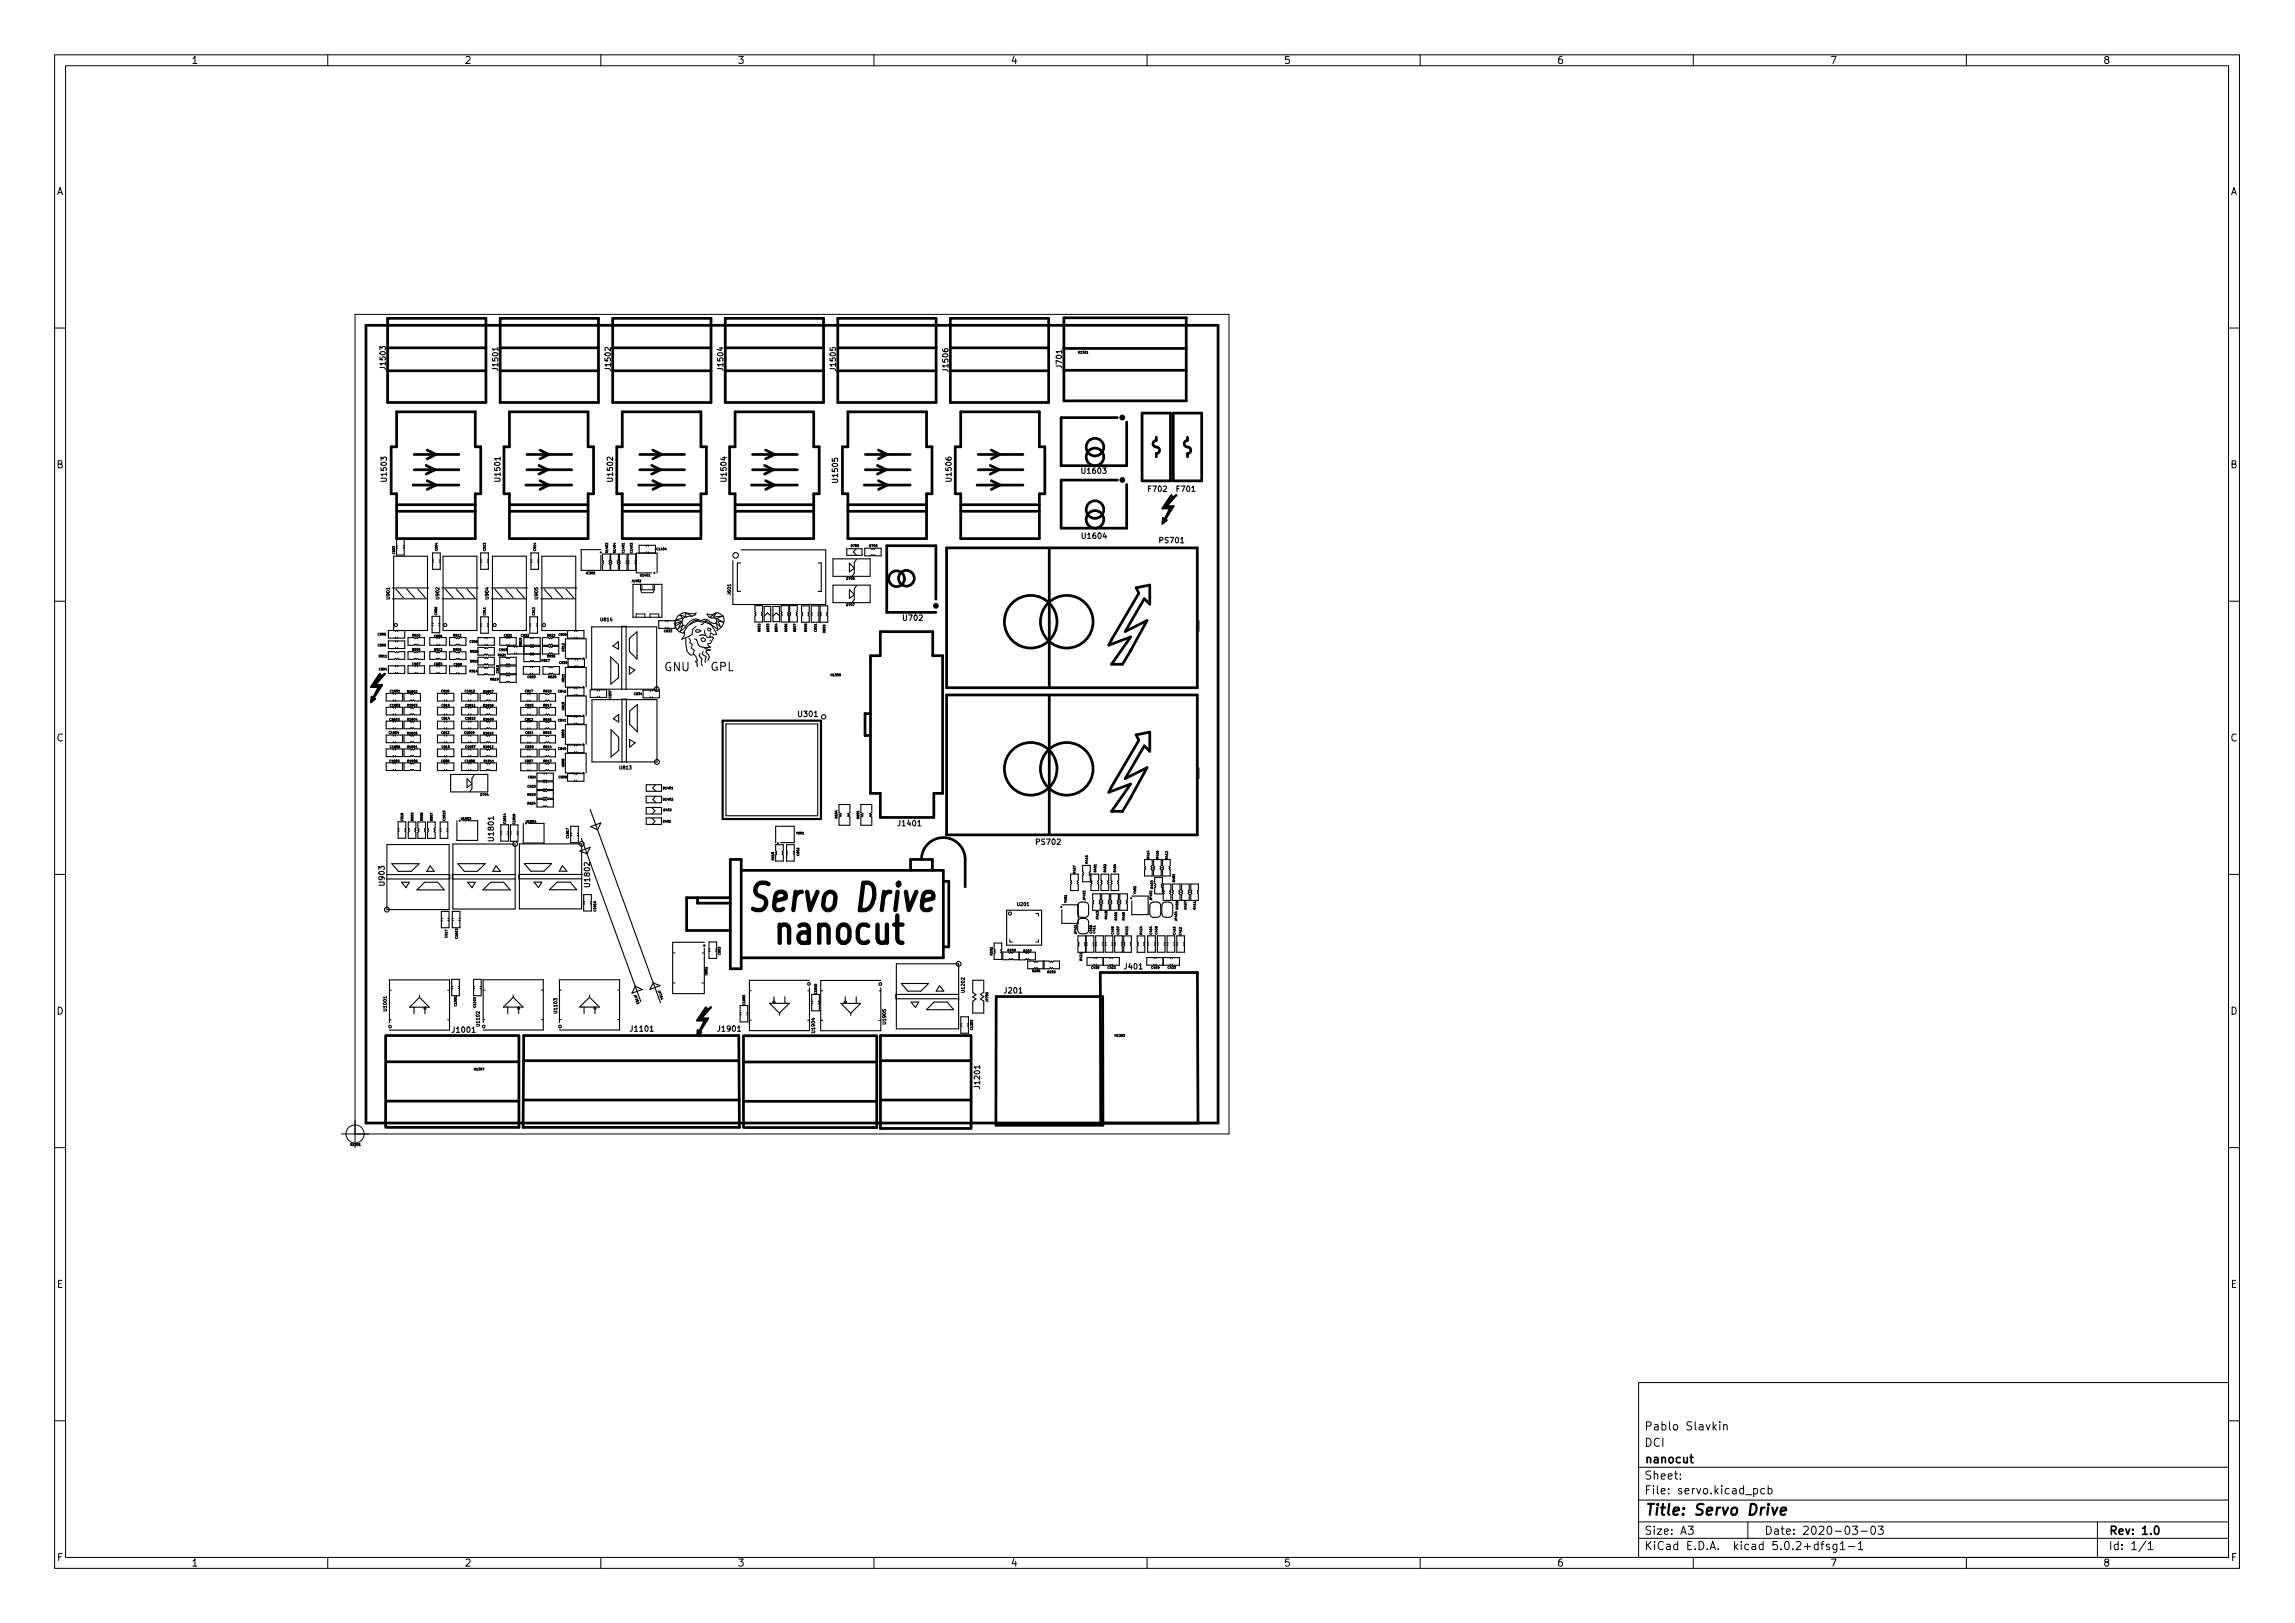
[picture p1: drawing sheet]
<svg xmlns="http://www.w3.org/2000/svg" width="420mm" height="297mm" viewBox="0 0 420 297" stroke-linecap="round" stroke-linejoin="round" font-family="sans-serif">
<defs><g id="words">
<g font-size="7">
<text x="139.2" y="166.8">Servo Drive</text>
<text x="142.9" y="172.8">nanocut</text>
</g>
<text font-size="2.8" x="301" y="277.3">Title: Servo Drive</text>
<g font-size="2.1">
<text x="301" y="261.8">Pablo Slavkin</text>
<text x="301" y="267.8">nanocut</text>
<text x="301" y="264.8">DCI</text>
<text x="301" y="273.5">File: servo.kicad_pcb</text>
<text x="301" y="270.8">Sheet:</text>
<text x="301" y="280.9">Size: A3</text>
<text x="323" y="280.9">Date: 2020-03-03</text>
<text x="386" y="280.9">Rev: 1.0</text>
<text x="301" y="283.7">KiCad E.D.A. kicad 5.0.2+dfsg1-1</text>
<text x="386" y="283.7">Id: 1/1</text>
</g>
<g font-size="1.8">
<text x="35" y="11.7">1</text>
<text x="85" y="11.7">2</text>
<text x="135" y="11.7">3</text>
<text x="185" y="11.7">4</text>
<text x="235" y="11.7">5</text>
<text x="285" y="11.7">6</text>
<text x="335" y="11.7">7</text>
<text x="385" y="11.7">8</text>
<text x="10.3" y="35.7">A</text>
<text x="408.3" y="35.7">A</text>
<text x="10.3" y="85.7">B</text>
<text x="408.3" y="85.7">B</text>
<text x="10.3" y="135.7">C</text>
<text x="408.3" y="135.7">C</text>
<text x="10.3" y="185.7">D</text>
<text x="408.3" y="185.7">D</text>
<text x="10.4" y="235.7">E</text>
<text x="408.4" y="235.7">E</text>
<text x="10.4" y="285.7">F</text>
<text x="35" y="286.7">1</text>
<text x="85" y="286.7">2</text>
<text x="135" y="286.7">3</text>
<text x="185" y="286.7">4</text>
<text x="235" y="286.7">5</text>
<text x="285" y="286.7">6</text>
<text x="335" y="286.7">7</text>
<text x="385" y="286.7">8</text>
<text x="408.4" y="285.7">F</text>
</g>
<g font-size="1.4">
<text x="70.6" y="67.4" transform="rotate(-90 70.6 67.4)">J1503</text>
<text x="91.2" y="67.6" transform="rotate(-90 91.2 67.6)">J1501</text>
<text x="111.8" y="67.6" transform="rotate(-90 111.8 67.6)">J1502</text>
<text x="132.4" y="67.6" transform="rotate(-90 132.4 67.6)">J1504</text>
<text x="153" y="67.6" transform="rotate(-90 153 67.6)">J1505</text>
<text x="173.6" y="67.8" transform="rotate(-90 173.6 67.8)">J1506</text>
<text x="194.4" y="67.2" transform="rotate(-90 194.4 67.2)">J701</text>
<text x="70.8" y="87.9" transform="rotate(-90 70.8 87.9)">U1503</text>
<text x="91.6" y="87.9" transform="rotate(-90 91.6 87.9)">U1501</text>
<text x="112.2" y="87.9" transform="rotate(-90 112.2 87.9)">U1502</text>
<text x="133" y="87.9" transform="rotate(-90 133 87.9)">U1504</text>
<text x="153.4" y="88.1" transform="rotate(-90 153.4 88.1)">U1505</text>
<text x="174.2" y="87.9" transform="rotate(-90 174.2 87.9)">U1506</text>
<text x="198.2" y="86.7">U1603</text>
<text x="210.3" y="90">F702</text>
<text x="215.5" y="90">F701</text>
<text x="198.2" y="98.6">U1604</text>
<text x="212.4" y="99.4">PS701</text>
<text x="165.4" y="113.6">U702</text>
<text x="146.2" y="131.2">U301</text>
<text x="90.4" y="153.7" transform="rotate(-90 90.4 153.7)">U1801</text>
<text x="164.6" y="151.2">J1401</text>
<text x="189.8" y="154.6">PS702</text>
<text x="70.4" y="162" transform="rotate(-90 70.4 162)">U903</text>
<text x="108" y="162.1" transform="rotate(-90 108 162.1)">U1802</text>
<text x="206" y="177.4">J401</text>
<text x="184" y="181.8">J201</text>
<text x="83" y="189">J1001</text>
<text x="115.6" y="188.8">J1101</text>
<text x="131.6" y="188.8">J1901</text>
<text x="179.4" y="199" transform="rotate(-90 179.4 199)">J1201</text>
</g>
<g font-size=".8">
<text x="71.4" y="109.6" transform="rotate(-90 71.4 109.6)">U901</text>
<text x="80.4" y="109.6" transform="rotate(-90 80.4 109.6)">U902</text>
<text x="89.5" y="109.6" transform="rotate(-90 89.5 109.6)">U904</text>
<text x="98.5" y="109.6" transform="rotate(-90 98.5 109.6)">U905</text>
<text x="110" y="113.7">U814</text>
<text x="133.8" y="108.8" transform="rotate(-90 133.8 108.8)">J601</text>
<text x="113.5" y="140.8">U813</text>
<text x="186.3" y="165.8">U201</text>
<text x="70.8" y="184.9" transform="rotate(-90 70.8 184.9)">U1001</text>
<text x="102" y="185.3" transform="rotate(-90 102 185.3)">U1103</text>
<text x="176.6" y="181.5" transform="rotate(-90 176.6 181.5)">U1202</text>
<text x="87.8" y="187.7" transform="rotate(-90 87.8 187.7)">U1102</text>
<text x="149.2" y="188.9" transform="rotate(-90 149.2 188.9)">U1904</text>
<text x="162.2" y="187.3" transform="rotate(-90 162.2 187.3)">U1905</text>
</g>
<g font-size=".6">
<text x="197.5" y="64.7">H1301</text>
<text x="72.3" y="101.4" transform="rotate(-90 72.3 101.4)">C903</text>
<text x="80.1" y="100.8" transform="rotate(-90 80.1 100.8)">C904</text>
<text x="88.9" y="100.8" transform="rotate(-90 88.9 100.8)">C913</text>
<text x="98.1" y="100.8" transform="rotate(-90 98.1 100.8)">C914</text>
<text x="111.3" y="101.1" transform="rotate(-90 111.3 101.1)">R1403</text>
<text x="112.7" y="101.1" transform="rotate(-90 112.7 101.1)">R1404</text>
<text x="114.3" y="101.1" transform="rotate(-90 114.3 101.1)">C1401</text>
<text x="115.8" y="101.1" transform="rotate(-90 115.8 101.1)">C1403</text>
<text x="120.3" y="100.7">C1404</text>
<text x="155.8" y="100.1">D705</text>
<text x="159.2" y="100.1">R705</text>
<text x="107.4" y="105.1">IC305</text>
<text x="115.7" y="106.5">J1402</text>
<text x="117.3" y="105.5">U1401</text>
<text x="155" y="106.1">D708</text>
<text x="80" y="112.5" transform="rotate(-90 80 112.5)">C906</text>
<text x="88.9" y="112.6" transform="rotate(-90 88.9 112.6)">C911</text>
<text x="97.9" y="112.6" transform="rotate(-90 97.9 112.6)">C912</text>
<text x="155" y="110.9">D707</text>
<text x="69.2" y="116.3">C905</text>
<text x="69.2" y="118.3">C805</text>
<text x="75.5" y="119.1">R905</text>
<text x="75.5" y="116.5">R910</text>
<text x="79.5" y="116.6">C806</text>
<text x="79.5" y="119.1">R913</text>
<text x="83" y="116.5">R912</text>
<text x="83" y="119.1">R906</text>
<text x="86" y="117.6">C909</text>
<text x="86.1" y="119.4">R918</text>
<text x="91.4" y="119.1">C910</text>
<text x="92.3" y="116.5">C821</text>
<text x="95.4" y="116.5">C822</text>
<text x="95.5" y="118.2" transform="rotate(-90 95.5 118.2)">R919</text>
<text x="100.2" y="116.5">R822</text>
<text x="102.3" y="116.3">C836</text>
<text x="103.3" y="119.2" transform="rotate(-90 103.3 119.2)">U812</text>
<text x="121.6" y="115.7">C833</text>
<text x="139.2" y="115.6" transform="rotate(-90 139.2 115.6)">R603</text>
<text x="140.8" y="115.6" transform="rotate(-90 140.8 115.6)">D603</text>
<text x="142.3" y="115.6" transform="rotate(-90 142.3 115.6)">D604</text>
<text x="144.1" y="115.6" transform="rotate(-90 144.1 115.6)">R606</text>
<text x="145.7" y="115.6" transform="rotate(-90 145.7 115.6)">R607</text>
<text x="147.7" y="115.6" transform="rotate(-90 147.7 115.6)">R608</text>
<text x="149.5" y="115.6" transform="rotate(-90 149.5 115.6)">C601</text>
<text x="151.1" y="115.8" transform="rotate(-90 151.1 115.8)">R609</text>
<text x="69.4" y="122.7">C804</text>
<text x="69.4" y="120.3">R911</text>
<text x="75.5" y="121.7">C907</text>
<text x="79.5" y="121.7">C803</text>
<text x="83.1" y="121.8">C908</text>
<text x="86" y="123">R914</text>
<text x="86.1" y="121.2">R915</text>
<text x="89.8" y="124.5">R819</text>
<text x="91.2" y="120.1">R821</text>
<text x="91.3" y="123.2" transform="rotate(-90 91.3 123.2)">C819</text>
<text x="96.6" y="124.1">C820</text>
<text x="99.2" y="121.1">R917</text>
<text x="100.2" y="120.3">R916</text>
<text x="100.4" y="124.1">R820</text>
<text x="102.4" y="121.5">C839</text>
<text x="103.3" y="124.8" transform="rotate(-90 103.3 124.8)">U811</text>
<text x="152.2" y="123.7">H1305</text>
<text x="71.4" y="131.9">C1803</text>
<text x="71.5" y="126.7">C1801</text>
<text x="71.5" y="129.3">C1802</text>
<text x="74.6" y="126.8">R1802</text>
<text x="74.6" y="129.3">R1803</text>
<text x="74.6" y="131.9">R1804</text>
<text x="80.8" y="126.7">C818</text>
<text x="80.9" y="129.3">C816</text>
<text x="80.9" y="131.7">C814</text>
<text x="85.2" y="126.7">C1812</text>
<text x="85.3" y="129.3">C1811</text>
<text x="85.3" y="131.7">C1810</text>
<text x="88.6" y="131.9">R1809</text>
<text x="88.6" y="129.3">R1808</text>
<text x="88.6" y="126.8">R1807</text>
<text x="96.2" y="126.7">C817</text>
<text x="96.2" y="131.9">C813</text>
<text x="96.2" y="129.3">C815</text>
<text x="99.5" y="131.9">R816</text>
<text x="99.5" y="129.3">R817</text>
<text x="99.5" y="126.7">R818</text>
<text x="102.2" y="126.7">C842</text>
<text x="103.3" y="129.9" transform="rotate(-90 103.3 129.9)">U810</text>
<text x="111.9" y="127.8" transform="rotate(-90 111.9 127.8)">C837</text>
<text x="116.1" y="127.2">C834</text>
<text x="71.3" y="134.3">C1804</text>
<text x="71.5" y="136.9">C1806</text>
<text x="74.6" y="134.4">R1805</text>
<text x="74.6" y="136.9">R1801</text>
<text x="80.8" y="134.3">C812</text>
<text x="80.9" y="136.9">C810</text>
<text x="85.1" y="134.3">C1809</text>
<text x="85.3" y="136.9">C1807</text>
<text x="88.6" y="136.9">R1812</text>
<text x="88.6" y="134.4">R1810</text>
<text x="96.2" y="136.9">C809</text>
<text x="96.2" y="134.3">C811</text>
<text x="99.5" y="136.9">R814</text>
<text x="99.5" y="134.3">R815</text>
<text x="102.2" y="132">C841</text>
<text x="102.2" y="137.2">C840</text>
<text x="103.3" y="135" transform="rotate(-90 103.3 135)">U809</text>
<text x="71.4" y="139.5">C1805</text>
<text x="74.7" y="139.5">R1806</text>
<text x="80.8" y="139.5">C808</text>
<text x="85.2" y="139.5">C1808</text>
<text x="88.7" y="139.5">R1811</text>
<text x="96.2" y="139.5">C807</text>
<text x="96.7" y="142.4">C824</text>
<text x="99.5" y="139.5">R813</text>
<text x="102.3" y="142.4">C838</text>
<text x="103.3" y="140.3" transform="rotate(-90 103.3 140.3)">U808</text>
<text x="88" y="145.6">D704</text>
<text x="96.6" y="144.1">C823</text>
<text x="96.6" y="147.2">R824</text>
<text x="96.6" y="145.6">R823</text>
<text x="121.5" y="144.4">D1401</text>
<text x="121.5" y="146.5">D1402</text>
<text x="121.5" y="148.4">D402</text>
<text x="153.3" y="149.7" transform="rotate(-90 153.3 149.7)">R604</text>
<text x="157.3" y="149.8" transform="rotate(-90 157.3 149.8)">R605</text>
<text x="73.8" y="150.2" transform="rotate(-90 73.8 150.2)">C918</text>
<text x="75.7" y="150.2" transform="rotate(-90 75.7 150.2)">R909</text>
<text x="77.4" y="150.2" transform="rotate(-90 77.4 150.2)">R908</text>
<text x="79.2" y="150.2" transform="rotate(-90 79.2 150.2)">R907</text>
<text x="81.5" y="150.1" transform="rotate(-90 81.5 150.1)">C1815</text>
<text x="84.5" y="150">U1803</text>
<text x="92.6" y="150.7" transform="rotate(-90 92.6 150.7)">C1814</text>
<text x="94.3" y="150.7" transform="rotate(-90 94.3 150.7)">C1816</text>
<text x="96.4" y="150.6">U1804</text>
<text x="104.1" y="153.3" transform="rotate(-90 104.1 153.3)">C1817</text>
<text x="121.4" y="150.5">D401</text>
<text x="145.9" y="152.7">Y601</text>
<text x="141.7" y="157.4" transform="rotate(-90 141.7 157.4)">R610</text>
<text x="146.3" y="156.6" transform="rotate(-90 146.3 156.6)">C602</text>
<text x="196.9" y="159.8" transform="rotate(-90 196.9 159.8)">R427</text>
<text x="199.1" y="158" transform="rotate(-90 199.1 158)">R415</text>
<text x="200.7" y="159.6" transform="rotate(-90 200.7 159.6)">R401</text>
<text x="202.5" y="159.6" transform="rotate(-90 202.5 159.6)">R402</text>
<text x="204.3" y="159.6" transform="rotate(-90 204.3 159.6)">R404</text>
<text x="210.4" y="157.1" transform="rotate(-90 210.4 157.1)">R414</text>
<text x="212.1" y="157.1" transform="rotate(-90 212.1 157.1)">R416</text>
<text x="213.8" y="157.2" transform="rotate(-90 213.8 157.2)">R412</text>
<text x="215.1" y="161.4" transform="rotate(-90 215.1 161.4)">R405</text>
<text x="109.1" y="166.7" transform="rotate(-90 109.1 166.7)">C1818</text>
<text x="195.3" y="165.1" transform="rotate(-90 195.3 165.1)">Y401</text>
<text x="198.7" y="164.7" transform="rotate(-90 198.7 164.7)">JP403</text>
<text x="208" y="163.6" transform="rotate(-90 208 163.6)">Y402</text>
<text x="210.9" y="164.7" transform="rotate(-90 210.9 164.7)">JP402</text>
<text x="211.1" y="162.6" transform="rotate(-90 211.1 162.6)">R403</text>
<text x="215.7" y="166.4" transform="rotate(-90 215.7 166.4)">R409</text>
<text x="217.2" y="166.4" transform="rotate(-90 217.2 166.4)">R407</text>
<text x="218.9" y="166.4" transform="rotate(-90 218.9 166.4)">R411</text>
<text x="81.9" y="171.6" transform="rotate(-90 81.9 171.6)">C917</text>
<text x="83.8" y="171.7" transform="rotate(-90 83.8 171.7)">C1813</text>
<text x="197.1" y="170.9" transform="rotate(-90 197.1 170.9)">JP401</text>
<text x="199.9" y="170.8" transform="rotate(-90 199.9 170.8)">C409</text>
<text x="200.5" y="170.8" transform="rotate(-90 200.5 170.8)">C411</text>
<text x="201.1" y="168.2" transform="rotate(-90 201.1 168.2)">R413</text>
<text x="202.7" y="168.2" transform="rotate(-90 202.7 168.2)">R410</text>
<text x="203.9" y="171" transform="rotate(-90 203.9 171)">C405</text>
<text x="204.5" y="168.4" transform="rotate(-90 204.5 168.4)">R406</text>
<text x="204.9" y="171" transform="rotate(-90 204.9 171)">C407</text>
<text x="205.9" y="168.4" transform="rotate(-90 205.9 168.4)">R408</text>
<text x="206.5" y="171" transform="rotate(-90 206.5 171)">R422</text>
<text x="209.1" y="171" transform="rotate(-90 209.1 171)">R424</text>
<text x="210.9" y="171" transform="rotate(-90 210.9 171)">C404</text>
<text x="211.9" y="171" transform="rotate(-90 211.9 171)">C408</text>
<text x="215.2" y="171" transform="rotate(-90 215.2 171)">C410</text>
<text x="215.5" y="168.5" transform="rotate(-90 215.5 168.5)">JP404</text>
<text x="216.3" y="171.1" transform="rotate(-90 216.3 171.1)">C412</text>
<text x="129.5" y="178.4" transform="rotate(-90 129.5 178.4)">U602</text>
<text x="131.9" y="174.7" transform="rotate(-90 131.9 174.7)">C603</text>
<text x="181.7" y="174.8" transform="rotate(-90 181.7 174.8)">R202</text>
<text x="184.5" y="174.1">R209</text>
<text x="187.4" y="174.2">R207</text>
<text x="189" y="177.9">R206</text>
<text x="191.8" y="178.1">R205</text>
<text x="198.1" y="175.8" transform="rotate(-90 198.1 175.8)">R421</text>
<text x="199.8" y="177.3">C418</text>
<text x="202.8" y="177.3">C422</text>
<text x="210.8" y="177.3">C419</text>
<text x="213.8" y="177.3">C423</text>
<text x="83.6" y="184.1" transform="rotate(-90 83.6 184.1)">C1001</text>
<text x="87.1" y="184.3" transform="rotate(-90 87.1 184.3)">C1103</text>
<text x="116" y="182.2" transform="rotate(70 116 182.2)">JP703</text>
<text x="120.4" y="181.4" transform="rotate(70 120.4 181.4)">JP704</text>
<text x="136.4" y="183.9" transform="rotate(-90 136.4 183.9)">C1905</text>
<text x="149.5" y="181.8" transform="rotate(-90 149.5 181.8)">C1910</text>
<text x="180.9" y="183.3" transform="rotate(-90 180.9 183.3)">JP705</text>
<text x="178.1" y="188.4" transform="rotate(-90 178.1 188.4)">C1203</text>
<text x="204.2" y="189.7">H1303</text>
<text x="86.9" y="195.9">H1307</text>
<text x="64.3" y="209.7">N1301</text>
</g>
</g></defs>
<g fill="none" stroke="#000" stroke-width=".18">
<path d="M10 10h400v277h-400zM12 12h396v273h-396zM60 10v2M110 10v2M160 10v2M210 10v2M260 10v2M310 10v2M360 10v2M10 60h2M408 60h2M10 110h2"/>
<path d="M116.5 113v-.6h1.6v.6M117.3 107.9l.2 .6h2l.3-.6M117.3 106.9v1M117.3 107.9h2.5M117.5 106.9v1M119 113v-.6h1.6v.6M119.5 106.9v1M119.8 106.9v1M125.6 116.7v1a2.81 2.81 0 0 0 .6 2l.3 .2M126.1 116.7l.3 .5-.1 .4 .5 .3-.2 .7 .5 .4-.2 .7 .6 .4M126.6 112.7l-1.1-.5 .1 .6-1.1-.2 .5 .5-1.2 .4 1.1 .2-1.3 .4 .1 .4 1.1-.6-.7 1.3 .9-.8-.4 1.1 1-.8M126.8 119.8l-.2 .1"/>
<path d="M127.2 116.9l.3 .1 .1 .2a1.3 1.3 0 0 0 1.5 1.3l1-.1M127.5 114.6l-.6 .5-.2 1-.5 .3-1.4 .6 .5-.8v-.6M127.9 113.7h-.4l-1.2 .6M128 116.3a1.09 1.09 0 0 1 1.2 0M128.2 119.6l-.2 .4 .1 .2a.57 .57 0 0 1 .3 .9l.1 .5 .2 .2M128.4 116.8l.4-.1 .4 .3-.2 .4h-.3l-.3-.2zM128.4 115.4l-.8-.2-.3 .2 .2 .3h.4l.4-.2M128.8 119.2l-.3 .4 .8 .5-.2 .9 .1 .2M128.9 118.5l.7 .3M129 115.3l.3 1M129 113.8l-.3 .4-.4 .1M129.2 113.6h.2"/>
<path d="M129.3 116.4l.3 .3 .8-.1 .2 .1-.5 1-.5 .1 .1 .4 .4 .2M129.4 112.4a1.44 1.44 0 0 0 1.6 .7l.2 .7-.2 .3a1.63 1.63 0 0 1-1.4-.6l-.7-.2-.5 .3-.2-.1a1.65 1.65 0 0 0-2.4 .7l-.3 .4-.5-.2-.1-.5 .1-.6a2.39 2.39 0 0 1 1.7-.5l.6-.3 .2-.3-.4 .1h-.7a1.96 1.96 0 0 0-2.5 .8 1.96 1.96 0 0 0 .5 2.5l.6 .3 .8-1.2 1.3-1.1 .6-.1 .8 .3a1.45 1.45 0 0 1 1.7 .5l1 1.8-.6 .1-.4-.4M129.5 112.3l.6 .2 .9-.3a1.31 1.31 0 0 1 1.3 .5 1.31 1.31 0 0 1 .2 1.4l-.3 .5-1 .8M129.5 115.3l.1-.4 .5 .1 .1 .2-.1 .3-.5-.1M129.6 118.8l.5 .1-.8 .2a.58 .58 0 0 0 .5 .7l.1 .4-.3 .6M130 112.9l1.1-.7-.5 .7 1.7-.2-1.1 .5 1.3 .7-1-.3 .4 1.1-.7-.7 .2 1.1-1.3-.8-1-.4M130.1 115.9l-.1 .6M130.1 117.1l-.1 .2M219.5 113.6v2M408 110h2M122.8 121.3l-.2-.1a.78 .78 0 0 0-.7 .9 .78 .78 0 0 0 .9 .6v-.5l-.2-.1M124.4 121.2v1.5l-.9-1.5v1.6"/>
<path d="M125 121.2v1.2l.2 .2 .4 .2 .2-.2 .2-.3v-1.1M127.4 120.2l.3 .7-.4 .1 .4 .4v.4M127.7 121.9v.1M131.2 121.3l-.5-.1-.3 .4v.5l.1 .4 .4 .2 .4-.1v-.5h-.3M132.1 121.9h.5l.3-.1-.1-.4-.3-.2h-.5v1.5M133.5 121.1v1.6h.7M219.5 140.5v2M10 160h2M123.3 174.4h.3M123.3 179.9h.3M128.5 179.9h.3M128.6 174.4h.2"/>
<path d="M184.9 171.9v.5h.5M189.6 167.2h.5v.5M190.1 171.9v.5h-.5M408 160h2M71.3 181.2h.4M71.3 186.6h.3M81.9 186.6h.4M81.9 181.2h.4M88.5 181.2h.3M88.5 186.6h.3M99.1 186.6h.4M99.1 181.2h.4"/>
<path d="M102.4 181.2h.4M102.5 186.6h.2M113.1 186.6h.3M113.1 181.2h.3M137.2 181.3h.4M137.2 186.7h.4M147.8 186.7h.4M147.9 181.3h.3M150.3 181.3h.3M150.3 186.7h.3M160.9 186.7h.4M161 181.3h.2"/>
<path d="M10 210h2M62.5 207.5h162.5v-150h-160v152.5M408 210h2M300 253h108v32h-108zM10 260h2M300 278.5h108M300 274.5h108M300 268.5h108M307.6 270.6v.1M307.6 269.8v.1M309.1 279.3h.9l-.5 .6 .4 .1v.7l-.2 .1h-.4l-.2-.1M314.9 260.2v.2"/>
<path d="M314.9 260.7v1M315.6 260.9l.2-.2 .3 .1 .1 .9M315.6 260.7v1M320 278.5v3M321.1 272.5l.4-.1 .3 .3v.4l-.2 .2h-.5M323.1 272.5l-.5-.1-.3 .3v.4l.2 .2h.6M323.7 272.5l.4-.1 .3 .3v.4l-.1 .2h-.6M323.7 271.9v1.5M339.1 279.3h1l-.5 .6 .4 .1v.7l-.2 .1h-.5l-.2-.1M342.7 279.4l.1-.1a.8 .8 0 0 1 .6 .8 .8 .8 0 0 1-.6 .7 1 1 0 0 1-.1-1.4zM343.8 279.3h1l-.5 .6 .4 .1v.7l-.2 .1h-.4l-.3-.1M384 278.5v6.5"/>
<path d="M408 260h2M60 285v2M110 285v2M160 285v2M210 285v2M260 285v2M300 281.5h108M310 285v2M333.3 282.6h.6M333.9 282.1l-.3 .2v1.3M334.9 282.7l-.3-.1-.2 .2v.2l.5 .2v.3h-.5M336.3 282.6v1.2l-.3 .3-.4-.1"/>
<path d="M336.3 282.7l-.5-.1-.2 .3v.4l.1 .2h.6M336.9 282.5l.5-.4v1.5M336.9 283.6h.9M338.4 283h1.2M340.2 282.5l.4-.4v1.5M340.2 283.6h.9M340.7 280.2h1.2M360 285v2M392.8 282l-1.2 2M393.3 282.5l.4-.4v1.5M393.3 283.6h.8"/>
<circle cx="65" cy="207.5" r="1.67"/>
</g>
<path d="M309.4 266.7h.6M309.6 266.2v1.3l.4 .2M394.6 279.4l.2-.1a.8 .8 0 0 1 .5 .8 .8 .8 0 0 1-.5 .7 1 1 0 0 1-.2-1.4z" fill="none" stroke="#000" stroke-width=".3"/>
<path d="M132.3 131.9h18v18h-18zM324.5 275.9l.3 1.3 .6-1.3M326 276.6l1-.2-.1-.4-.5-.1-.3 .3-.1 .9 .2 .1 .6-.1" fill="none" stroke="#000" stroke-width=".4"/>
<g fill="none" stroke="#000" stroke-width=".5">
<path d="M67 59.5h156v146h-156zM71 58.3h18v15.4h-18zM91.6 58.3h18v15.4h-18zM112.2 58.3h18v15.4h-18zM132.8 58.3h18v15.4h-18zM153.4 58.3h18v15.4h-18zM174 58.3h18v15.4h-18zM194.8 58.2h22.4v15.2h-22.4zM71 63.7h18M71 67.9h18M72.6 75.4h14.4v6.4h1v8.6h-1v8.2h-14.4v-8.2h-1v-8.6h1zM91.6 63.7h18"/>
<path d="M91.6 67.9h18M93.3 75.4h14.4v6.4h1v8.6h-1v8.2h-14.4v-8.2h-1v-8.6h1zM112.2 63.7h18M112.2 67.9h18M113.9 75.4h14.4v6.4h1v8.6h-1v8.2h-14.4v-8.2h-1v-8.6h1zM132.8 63.7h18M132.8 67.9h18M134.6 75.4h14.4v6.4h1v8.6h-1v8.2h-14.4v-8.2h-1v-8.6h1zM153.4 63.7h18M153.4 67.9h18M155.2 75.4h14.4v6.4h1v8.6h-1v8.2h-14.4v-8.2h-1v-8.6h1zM174 63.7h18"/>
<path d="M174 67.9h18M175.9 75.4h14.4v6.4h1v8.6h-1v8.2h-14.4v-8.2h-1v-8.6h1zM194.8 63.8h22.4M194.8 67.8h22.4M204.6 76.4h-10.3v8.8h12v-8M209.1 75.6h5.2v12.4h-5.2zM214.8 75.6h5.2v12.4h-5.2zM72.6 93.6h14.4M72.6 92.4h14.4M75.6 88.8h8.4M75.8 86h8.2M75.8 83.2h8.2"/>
<path d="M78 85.2l1.6 .8-1.6 .8M78.2 88l1.6 .8-1.6 .8M78.2 82.4l1.6 .8-1.6 .8M93.3 93.6h14.4M93.3 92.4h14.4M96.3 88.8h8.4M96.5 86h8.2M96.5 83.2h8.2M98.7 85.2l1.6 .8-1.6 .8M98.9 88l1.6 .8-1.6 .8M98.9 82.4l1.6 .8-1.6 .8M113.9 93.6h14.4"/>
<path d="M113.9 92.4h14.4M116.9 88.8h8.4M117.1 86h8.2M117.1 83.2h8.2M119.3 85.2l1.6 .8-1.6 .8M119.5 88l1.6 .8-1.6 .8M119.5 82.4l1.6 .8-1.6 .8M134.6 93.6h14.4M134.6 92.4h14.4M137.6 88.8h8.4M137.8 86h8.2M137.8 83.2h8.2"/>
<path d="M140 85.2l1.6 .8-1.6 .8M140.2 88l1.6 .8-1.6 .8M140.2 82.4l1.6 .8-1.6 .8M155.2 93.6h14.4M155.2 92.4h14.4M158.2 88.8h8.4M158.4 86h8.2M158.4 83.2h8.2M160.6 85.2l1.6 .8-1.6 .8M160.8 88l1.6 .8-1.6 .8M160.8 82.4l1.6 .8-1.6 .8M175.9 93.6h14.4"/>
<path d="M175.9 92.4h14.4M178.9 88.8h8.4M179.1 86h8.2M179.1 83.2h8.2M181.3 85.2l1.6 .8-1.6 .8M181.5 88l1.6 .8-1.6 .8M181.5 82.4l1.6 .8-1.6 .8M204.6 87.9h-10.3v8.8h12v-8M211.7 80v.6a.65 .65 0 0 0-.6 .8 .65 .65 0 0 0 .8 .5 .6 .6 0 0 1 .4 .6 .6 .6 0 0 1-.6 .5v.6M217.4 80v.6a.65 .65 0 0 0-.6 .8 .65 .65 0 0 0 .9 .5 .6 .6 0 0 1 .3 .6 .6 .6 0 0 1-.6 .5v.6M161.2 115.6h9.6v4.4h1.8v25.2h-1.6v4.4h-9.8v-4.4h-1.8v-25.2h1.8zM171.3 109.7v-9.8h-9v12.2h9"/>
<path d="M173.3 100.3h45.9v25.6h-45.9zM192.1 100.4v25.4M208 107.6l2.5-.5v3.5l-1-1-3.5 6 4-2-4.5 8h-2l3.5-5-4 1.5 5.5-9.5zM159.4 130.6h-1v4h1M173.3 127.2h45.9v25.6h-45.9zM192.1 127.3v25.4M208 134.5l2.5-.5v3.5l-1-1-3.5 6 4-2-4.5 8h-2l3.5-5-4 1.5 5.5-9.5zM133.7 157.3h2v20h-2zM135.7 159.3h37v16h-37M166.7 159.3v-2h4v2M168.7 157.3a4 4 0 0 1 4-4 4 4 0 0 1 4 4v5M127.7 164.3v1h6"/>
<path d="M133.7 164.3h-8v6h8M172.7 161.3h1v12h-1M70.6 189.5v16.8M70.7 189.5h24.2M70.9 194.3h24.1M95 189.5v16.8h-24.1M95.8 194.1h39.4M95.9 189.5h39.4l.1 16.8h-39.6zM136.1 189.6v16.8M136.2 189.6h24.2M136.4 194.4h24.1M160.5 189.6v16.8h-24.1"/>
<path d="M161.2 194.1h16.5M177.7 189.5h-16.5v17h16.5M177.8 189.5v17M70.9 201.5h24.1M96 201.3h39.3M136.4 201.6h24.1M161.2 201.3h16.5M182.3 205.9l.1-23.5h19.5v23.5M182.4 205.9h19.5M201.5 205.6l-.1-27.6h17.8l.1 27.6"/>
<circle cx="205.5" cy="76.4" r=".28"/>
<circle cx="200.5" cy="83.6" r="1.61"/>
<circle cx="200.5" cy="95.1" r="1.61"/>
<circle cx="200.5" cy="81.8" r="1.61"/>
<circle cx="200.5" cy="93.3" r="1.61"/>
<circle cx="205.5" cy="87.8" r=".28"/>
<circle cx="164.1" cy="105.9" r="1.44"/>
<circle cx="165.9" cy="105.8" r="1.44"/>
<circle cx="171.3" cy="110.9" r=".28"/>
<circle cx="188.7" cy="113.8" r="4.8"/>
<circle cx="195.3" cy="113.8" r="4.8"/>
<circle cx="188.7" cy="140.7" r="4.8"/>
<circle cx="195.3" cy="140.7" r="4.8"/>
</g>
<g fill="none" stroke="#000" stroke-width=".2">
<path d="M72.6 98.6h1.4v3h-1.4zM72.6 99.9h.2M73.8 99.9h.2M117 99.8h3v1.4h-3zM118.3 99.8v.2M118.7 99.8v.2M71.1 117.3h3v1.4h-3zM71.1 119.3h1.1l.2 .2 .2-.2 .2 .2 .2-.2h1.1v1.4h-1.1l-.2-.2-.2 .2-.2-.2-.2 .2h-1.1zM71.9 107.6h6.6M71.9 109.6h6.4M72.1 115.4v-13.6h6.2v13.6h-7.2v1.4h3v-1.4M72.4 115.4v.2"/>
<path d="M72.4 116.6v.2M72.4 117.3v.2M72.4 118.5v.2M72.5 107.8l1.4 1.6M72.6 100.3h.2M72.8 115.4v.2M72.8 116.6v.2M72.8 117.3v.2M72.8 118.5v.2M73.8 100.3h.2M74.5 107.8l1.4 1.6M74.7 116.7h1.1l.2 .2 .2-.2 .2 .2 .2-.2h1.1v1.4h-1.1l-.2-.2-.2 .2-.2-.2-.2 .2h-1.1z"/>
<path d="M74.7 119.3h1.1l.2 .2 .2-.2 .2 .2 .2-.2h1.1v1.4h-1.1l-.2-.2-.2 .2-.2-.2-.2 .2h-1.1zM76.5 107.8l1.4 1.6M78.7 116.7h3v1.4h-3zM78.7 119.3h1.1l.2 .2 .2-.2 .2 .2 .2-.2h1.1v1.4h-1.1l-.2-.2-.2 .2-.2-.2-.2 .2h-1.1zM79.1 112.8h1.4v3h-1.4zM79.1 114.1h.2M79.1 114.5h.2M79.2 101.2h1.4v3h-1.4zM79.2 102.5h.2M79.2 102.9h.2M80 116.7v.2M80 117.9v.2"/>
<path d="M80.3 114.1h.2M80.3 114.5h.2M80.4 116.7v.2M80.4 117.9v.2M80.4 102.5h.2M80.4 102.9h.2M80.9 107.6h6.6M80.9 109.6h6.4M81.1 101.8h6.2v13.6h-6.2zM81.5 107.8l1.4 1.6M82.3 116.7h1.1l.2 .2 .2-.2 .2 .2 .2-.2h1.1v1.4h-1.1l-.2-.2-.2 .2-.2-.2-.2 .2h-1.1zM82.3 119.3h1.1l.2 .2 .2-.2 .2 .2 .2-.2h1.1v1.4h-1.1l-.2-.2-.2 .2-.2-.2-.2 .2h-1.1z"/>
<path d="M83.5 107.8l1.4 1.6M85.5 107.8l1.4 1.6M87.5 116.7h3v1.4h-3zM87.5 118.5h1.1l.2 .2 .2-.2 .2 .2 .2-.2h1.1v1.4h-1.1l-.2-.2-.2 .2-.2-.2-.2 .2h-1.1zM88 101.2h1.4v3h-1.4zM88 102.5h.2M88 102.9h.2M88 112.9h1.4v3h-1.4zM88 114.2h.2M88 114.6h.2M88.8 116.7v.2M88.8 117.9v.2"/>
<path d="M89.2 102.5h.2M89.2 102.9h.2M89.2 114.2h.2M89.2 114.6h.2M89.2 116.7v.2M89.2 117.9v.2M90 107.6h6.6M90 109.6h6.4M90.2 101.8h6.2v13.6h-6.2zM90.6 107.8l1.4 1.6M91.5 116.7h3v1.4h-3zM92.6 107.8l1.4 1.6"/>
<path d="M92.8 116.7v.2M92.8 117.9v.2M93.2 116.7v.2M93.2 117.9v.2M94.2 118.3v.2M94.2 119.5v.2M94.6 107.8l1.4 1.6M94.6 118.3v.2M94.6 119.5v.2M95.9 118.3v2.8h1.1l.2-.2 .2 .2 .2-.2 .2 .2h1.1v-2.8h-1.1l-.2 .2-.2-.2-.2 .2-.2-.2h-4.1v1.4h4.1M95.9 116.7h3v1.4h-3zM97 112.9h1.4v3h-1.4z"/>
<path d="M97 114.2h.2M97 114.6h.2M97 119.7l.2-.2 .4 .4 .2-.2M97 119.7l.2 .2 .4-.4 .2 .2M97.2 101.2h1.4v3h-1.4zM97.2 102.5h.2M97.2 102.9h.2M97.2 116.7v.2M97.2 117.9v.2M97.6 116.7v.2M97.6 117.9v.2M97.8 119.7h1.1"/>
<path d="M98.2 114.2h.2M98.2 114.6h.2M98.4 102.5h.2M98.4 102.9h.2M99 107.6h6.6M99 109.6h6.4M99.3 118.3h1.1l.2 .2 .2-.2 .2 .2 .2-.2h1.1v1.4h-1.1l-.2-.2-.2 .2-.2-.2-.2 .2h-1.1zM99.3 116.7h1.1l.2 .2 .2-.2 .2 .2 .2-.2h1.1v1.4h-1.1l-.2-.2-.2 .2-.2-.2-.2 .2h-1.1zM99.6 107.8l1.4 1.6M101.6 107.8l1.4 1.6M103.6 107.8l1.4 1.6M105.2 115.4v.2"/>
<path d="M105.2 116.6v.2M105.4 115.4v-13.6h-6.2v13.6h7.7v1.4h-3v-1.4M105.6 115.4v.2M105.6 116.6v.2M108.3 114.7h11.9v11.4h-11.9zM110 100.6h-3.6v3.8h3.6v-2.8M110.3 101.4h1.4v1.1l-.2 .2 .2 .2-.2 .2 .2 .2v1.1h-1.4v-1.1l.2-.2-.2-.2 .2-.2-.2-.2zM111.8 101.4h1.4v1.1l-.2 .2 .2 .2-.2 .2 .2 .2v1.1h-1.4v-1.1l.2-.2-.2-.2 .2-.2-.2-.2zM112.2 118.2l1-.8v1.4zM113.4 101.4h1.4v3h-1.4zM113.4 103.1h.2M113.4 102.7h.2"/>
<path d="M114.6 103.1h.2M114.6 102.7h.2M115 101.4h1.4v3h-1.4zM115 103.1h.2M115 102.7h.2M115.2 116.8l1.4-1.2v5l-1.4-1.4zM115.9 106.9h5.3v6.1h-5.3zM116.2 103.1h.2M116.2 102.7h.2M118.3 101v.2M118.7 101v.2M119.3 104.8h-2.8v-3.6h3.8v3.6"/>
<path d="M120.6 113.6h3v1.4h-3zM121.9 113.6v.2M121.9 114.8v.2M122.3 113.6v.2M122.3 114.8v.2M135.6 103h-.6v5.2h.6M135.7 100.6h15.5v10h-17v-8M138.2 110.8h1.4v1.1l-.2 .2 .2 .2-.2 .2 .2 .2v1.1h-1.4v-1.1l.2-.2-.2-.2 .2-.2-.2-.2zM139.9 111h1.2v2.8h-1.2zM141.1 112.7l-.6-.5-.6 .6M141.5 111h1.2v2.8h-1.2zM142.7 112.7l-.6-.5-.6 .6"/>
<path d="M143 110.8h1.4v1.1l-.2 .2 .2 .2-.2 .2 .2 .2v1.1h-1.4v-1.1l.2-.2-.2-.2 .2-.2-.2-.2zM144.6 110.8h1.4v1.1l-.2 .2 .2 .2-.2 .2 .2 .2v1.1h-1.4v-1.1l.2-.2-.2-.2 .2-.2-.2-.2zM146.7 110.9h1.4v1.1l-.1 .2 .1 .2-.1 .2 .1 .2v1.1h-1.4v-1.1l.2-.2-.2-.2 .2-.2-.2-.2zM148.5 110.9h1.4v3h-1.4zM148.5 112.6h.2M148.5 112.2h.2M149.7 112.6h.2M149.7 112.2h.2M149.8 103h.6v5.2h-.6M150.1 110.9h1.4v1.1l-.2 .2 .2 .2-.2 .2 .2 .2v1.1h-1.4v-1.1l.2-.2-.2-.2 .2-.2-.2-.2zM152.5 102.3h6.8v3.2h-6.8zM152.5 107.1h6.8v3.2h-6.8z"/>
<path d="M155 100.4h2.8v1.2h-2.8zM156.3 103.9l-.8-.8v1.6l.8-.6M156.3 108.7l-.8-.8v1.6l.8-.6M156.7 100.4l-.5 .6 .6 .6M156.8 102.4l-.4 .6v1.9l-.4 .6M156.8 107.2l-.4 .6v1.9l-.4 .6M158.3 100.3h1.1l.2 .2 .2-.2 .2 .2 .2-.2h1.1v1.4h-1.1l-.2-.2-.2 .2-.2-.2-.2 .2h-1.1zM70.7 126.9h3v1.4h-3zM70.7 129.4h3v1.4h-3zM70.7 132h3v1.4h-3zM70.7 134.5h3v1.4h-3zM70.7 137.1h3v1.4h-3z"/>
<path d="M70.7 139.6h3v1.4h-3zM71.1 121.8h3v1.4h-3zM72 126.9v.2M72 128.1v.2M72 129.4v.2M72 130.6v.2M72 132v.2M72 133.2v.2M72 134.5v.2M72 135.7v.2M72 137.1v.2M72 138.3v.2"/>
<path d="M72 139.6v.2M72.4 121.8v.2M72.4 123v.2M72.4 126.9v.2M72.4 128.1v.2M72.4 129.4v.2M72.4 130.6v.2M72.4 132v.2M72.4 133.2v.2M72.4 134.5v.2M72.4 135.7v.2M72.4 137.1v.2"/>
<path d="M72.4 138.3v.2M72.4 139.6v.2M72.8 121.8v.2M72.8 123v.2M74 126.9h1.1l.2 .2 .2-.2 .2 .2 .2-.2h1.1v1.4h-1.1l-.2-.2-.2 .2-.2-.2-.2 .2h-1.1zM74 129.4h1.1l.2 .2 .2-.2 .2 .2 .2-.2h1.1v1.4h-1.1l-.2-.2-.2 .2-.2-.2-.2 .2h-1.1zM74 137.1h1.1l.2 .2 .2-.2 .2 .2 .2-.2h1.1v1.4h-1.1l-.2-.2-.2 .2-.2-.2-.2 .2h-1.1zM74 132h1.1l.2 .2 .2-.2 .2 .2 .2-.2h1.1v1.4h-1.1l-.2-.2-.2 .2-.2-.2-.2 .2h-1.1zM74 134.5h1.1l.2 .2 .2-.2 .2 .2 .2-.2h1.1v1.4h-1.1l-.2-.2-.2 .2-.2-.2-.2 .2h-1.1zM74 139.6h1.1l.2 .2 .2-.2 .2 .2 .2-.2h1.1v1.4h-1.1l-.2-.2-.2 .2-.2-.2-.2 .2h-1.1zM74.7 121.8h3v1.4h-3zM76 121.8v.2"/>
<path d="M76 123v.2M76.4 121.8v.2M76.4 123v.2M78.7 121.8h3v1.4h-3zM80 121.8v.2M80 123v.2M80.1 126.9h3v1.4h-3zM80.1 129.4h3v1.4h-3zM80.1 137.1h3v1.4h-3zM80.1 132h3v1.4h-3zM80.1 134.5h3v1.4h-3zM80.1 139.6h3v1.4h-3z"/>
<path d="M80.4 121.8v.2M80.4 123v.2M81.4 126.9v.2M81.4 128.1v.2M81.4 129.4v.2M81.4 130.6v.2M81.4 132v.2M81.4 133.2v.2M81.4 134.5v.2M81.4 135.7v.2M81.4 137.1v.2M81.4 138.3v.2"/>
<path d="M81.4 139.6v.2M81.8 126.9v.2M81.8 128.1v.2M81.8 129.4v.2M81.8 130.6v.2M81.8 132v.2M81.8 133.2v.2M81.8 134.5v.2M81.8 135.7v.2M81.8 137.1v.2M81.8 138.3v.2M81.8 139.6v.2"/>
<path d="M82.3 121.9h3v1.4h-3zM83.6 121.9v.2M83.6 123.1v.2M84 121.9v.2M84 123.1v.2M84.5 126.9h3v1.4h-3zM84.5 129.4h3v1.4h-3zM84.5 137.1h3v1.4h-3zM84.5 132h3v1.4h-3zM84.5 134.5h3v1.4h-3zM84.5 139.6h3v1.4h-3zM85.8 126.9v.2"/>
<path d="M85.8 128.1v.2M85.8 129.4v.2M85.8 130.6v.2M85.8 132v.2M85.8 133.2v.2M85.8 134.5v.2M85.8 135.7v.2M85.8 137.1v.2M85.8 138.3v.2M85.8 139.6v.2M86.2 126.9v.2M86.2 128.1v.2"/>
<path d="M86.2 129.4v.2M86.2 130.6v.2M86.2 132v.2M86.2 133.2v.2M86.2 134.5v.2M86.2 135.7v.2M86.2 137.1v.2M86.2 138.3v.2M86.2 139.6v.2M87.5 120.3h1.1l.2 .2 .2-.2 .2 .2 .2-.2h1.1v1.4h-1.1l-.2-.2-.2 .2-.2-.2-.2 .2h-1.1zM87.5 122.1h1.1l.2 .2 .2-.2 .2 .2 .2-.2h1.1v1.4h-1.1l-.2-.2-.2 .2-.2-.2-.2 .2h-1.1zM87.9 126.9h1.1l.2 .2 .2-.2 .2 .2 .2-.2h1.1v1.4h-1.1l-.2-.2-.2 .2-.2-.2-.2 .2h-1.1z"/>
<path d="M87.9 129.4h1.1l.2 .2 .2-.2 .2 .2 .2-.2h1.1v1.4h-1.1l-.2-.2-.2 .2-.2-.2-.2 .2h-1.1zM87.9 137.1h1.1l.2 .2 .2-.2 .2 .2 .2-.2h1.1v1.4h-1.1l-.2-.2-.2 .2-.2-.2-.2 .2h-1.1zM87.9 132h1.1l.2 .2 .2-.2 .2 .2 .2-.2h1.1v1.4h-1.1l-.2-.2-.2 .2-.2-.2-.2 .2h-1.1zM87.9 134.5h1.1l.2 .2 .2-.2 .2 .2 .2-.2h1.1v1.4h-1.1l-.2-.2-.2 .2-.2-.2-.2 .2h-1.1zM87.9 139.6h1.1l.2 .2 .2-.2 .2 .2 .2-.2h1.1v1.4h-1.1l-.2-.2-.2 .2-.2-.2-.2 .2h-1.1zM91.5 121.9h3v1.4h-3zM91.5 120.3h1.1l.2 .2 .2-.2 .2 .2 .2-.2h1.1v1.4h-1.1l-.2-.2-.2 .2-.2-.2-.2 .2h-1.1zM91.5 123.5h1.1l.2 .2 .2-.2 .2 .2 .2-.2h1.1v1.4h-1.1l-.2-.2-.2 .2-.2-.2-.2 .2h-1.1zM92.8 121.9v.2M92.8 123.1v.2M93.2 121.9v.2M93.2 123.1v.2"/>
<path d="M95.3 126.9h3v1.4h-3zM95.3 129.5h3v1.4h-3zM95.3 132h3v1.4h-3zM95.3 134.6h3v1.4h-3zM95.3 137.1h3v1.4h-3zM95.3 139.7h3v1.4h-3zM95.8 122h3v1.4h-3zM96.6 126.9v.2M96.6 128.1v.2M96.6 129.5v.2M96.6 130.7v.2M96.6 132v.2"/>
<path d="M96.6 133.2v.2M96.6 134.6v.2M96.6 135.8v.2M96.6 137.1v.2M96.6 138.3v.2M96.6 139.7v.2M97 126.9v.2M97 128.1v.2M97 129.5v.2M97 130.7v.2M97 132v.2M97 133.2v.2"/>
<path d="M97 134.6v.2M97 135.8v.2M97 137.1v.2M97 138.3v.2M97 139.7v.2M97.1 122v.2M97.1 123.2v.2M97.5 122v.2M97.5 123.2v.2M98.7 126.9h1.1l.2 .2 .2-.2 .2 .2 .2-.2h1.1v1.4h-1.1l-.2-.2-.2 .2-.2-.2-.2 .2h-1.1zM98.7 137.1h1.1l.2 .2 .2-.2 .2 .2 .2-.2h1.1v1.4h-1.1l-.2-.2-.2 .2-.2-.2-.2 .2h-1.1zM98.7 139.7h1.1l.2 .2 .2-.2 .2 .2 .2-.2h1.1v1.4h-1.1l-.2-.2-.2 .2-.2-.2-.2 .2h-1.1z"/>
<path d="M98.7 129.5h1.1l.2 .2 .2-.2 .2 .2 .2-.2h1.1v1.4h-1.1l-.2-.2-.2 .2-.2-.2-.2 .2h-1.1zM98.7 132h1.1l.2 .2 .2-.2 .2 .2 .2-.2h1.1v1.4h-1.1l-.2-.2-.2 .2-.2-.2-.2 .2h-1.1zM98.7 134.6h1.1l.2 .2 .2-.2 .2 .2 .2-.2h1.1v1.4h-1.1l-.2-.2-.2 .2-.2-.2-.2 .2h-1.1zM99.4 122h1.1l.2 .2 .2-.2 .2 .2 .2-.2h1.1v1.4h-1.1l-.2-.2-.2 .2-.2-.2-.2 .2h-1.1zM103.9 125.9h3v1.4h-3zM103.9 131.1h3v1.4h-3zM103.9 136.3h3v1.4h-3zM104 120.6h3v1.4h-3zM105.2 125.9v.2M105.2 127.1v.2M105.2 131.1v.2M105.2 132.3v.2"/>
<path d="M105.2 136.3v.2M105.2 137.5v.2M105.3 120.6v.2M105.3 121.8v.2M105.6 125.9v.2M105.6 127.1v.2M105.6 131.1v.2M105.6 132.3v.2M105.6 136.3v.2M105.6 137.5v.2M105.7 120.6v.2M105.7 121.8v.2"/>
<path d="M106.3 120.5h-2.8v-3.6h3.8v3.6M106.3 125.8h-2.8v-3.6h3.8v3.6M106.3 131h-2.8v-3.6h3.8v3.6M106.3 136.2h-2.8v-3.6h3.8v3.6M108.1 126.2h3v1.4h-3zM108.4 128h11.9v11.4h-11.9zM109.4 126.2v.2M109.4 127.4v.2M109.8 126.2v.2M109.8 127.4v.2M111.8 120.2l1.4 1.4v2.4l-1.4 1.2zM111.9 133.5l1.4 1.4v2.4l-1.4 1.2z"/>
<path d="M112.3 131.5l1-.8v1.4zM113.8 126.2v-11.6h.8v11.6M113.9 139.5v-11.6h.8v11.6M115.2 122l1 .6-1 .8zM115.3 130.1l1.4-1.2v5l-1.4-1.4zM115.3 135.3l1 .6-1 .8zM117.7 126.3h3v1.4h-3zM119 126.3v.2M119 127.5v.2M119.4 126.3v.2M119.4 127.5v.2M132.9 132.5h16.8v16.8h-16.8z"/>
<path d="M70.8 154.6h11.4v11.9h-11.4zM71.7 158.1h5l-1.4 1.4h-2.4zM72 140.8v.2M72.4 140.8v.2M72.9 150.4h1.4v3h-1.4zM72.9 151.7h.2M72.9 152.1h.2M74.1 151.7h.2M74.1 152.1h.2M74.7 150.4h1.4v1.1l-.2 .2 .2 .2-.2 .2 .2 .2v1.1h-1.4v-1.1l.2-.2-.2-.2 .2-.2-.2-.2zM76.5 150.4h1.4v1.1l-.2 .2 .2 .2-.2 .2 .2 .2v1.1h-1.4v-1.1l.2-.2-.2-.2 .2-.2-.2-.2zM78.3 150.4h1.4v1.1l-.2 .2 .2 .2-.2 .2 .2 .2v1.1h-1.4v-1.1l.2-.2-.2-.2 .2-.2-.2-.2z"/>
<path d="M78.7 158.5l.8 1h-1.4zM80.6 150.4h1.4v3h-1.4zM80.6 151.7h.2M80.6 152.1h.2M81.4 140.8v.2M81.8 151.7h.2M81.8 152.1h.2M81.8 140.8v.2M82.5 141.7h6.8v3.2h-6.8zM82.9 154.5h11.4v11.9h-11.4zM83.6 150.2v3.6h3.8v-3.6h-2.8M83.8 158.1h5l-1.4 1.4h-2.4z"/>
<path d="M85.8 140.8v.2M86.2 140.8v.2M86.3 143.3l-.8-.8v1.6l.8-.6M86.8 141.8l-.4 .6v1.9l-.4 .6M90.8 158.5l.8 1h-1.4zM91.7 150.9h1.4v3h-1.4zM91.7 152.6h.2M91.7 152.2h.2M92.9 152.6h.2M92.9 152.2h.2M93.4 151h1.4v3h-1.4zM93.4 152.7h.2"/>
<path d="M93.4 152.3h.2M94.6 152.7h.2M94.6 152.3h.2M95.1 154.4h11.4v11.9h-11.4zM95.8 150.7v3.6h3.8v-3.6h-2.8M96 158h5l-1.4 1.4h-2.4zM96.6 140.9v.2M97 140.9v.2M98.3 141.5h3v1.4h-3zM98.3 143.1h3v1.4h-3zM98.3 144.7h1.1l.2 .2 .2-.2 .2 .2 .2-.2h1.1v1.4h-1.1l-.2-.2-.2 .2-.2-.2-.2 .2h-1.1zM98.3 146.3h1.1l.2 .2 .2-.2 .2 .2 .2-.2h1.1v1.4h-1.1l-.2-.2-.2 .2-.2-.2-.2 .2h-1.1z"/>
<path d="M99.6 141.5v.2M99.6 142.7v.2M99.6 143.1v.2M99.6 144.3v.2M100 141.5v.2M100 142.7v.2M100 143.1v.2M100 144.3v.2M103 158.4l.8 1h-1.4zM103.9 141.6h3v1.4h-3zM104.5 151.2h1.4v3h-1.4zM104.5 152.9h.2"/>
<path d="M104.5 152.5h.2M105.2 141.6v.2M105.2 142.8v.2M105.6 141.6v.2M105.6 142.8v.2M105.7 152.9h.2M105.7 152.5h.2M106.2 155.8l1.8-.7-.5 1.2zM106.3 141.5h-2.8v-3.6h3.8v3.6M106.4 153.4l1.1 2.9M107.5 156.3l9.8 27M108 148.1l11.6 31.8"/>
<path d="M108.1 151.3l1.9-.7-.6 1.3zM118.3 143.6h2.8v1.2h-2.8zM118.3 145.7h2.8v1.2h-2.8zM118.3 147.8h2.8v1.2h-2.8zM118.3 149.7h2.8v1.2h-2.8zM119.3 149.7l.6 .6-.5 .6M119.3 147.8l.6 .6-.5 .6M120 143.6l-.5 .6 .6 .6M120 145.7l-.5 .6 .6 .6M142 154.2v-3h3.4v3h-2.5M142 154.6h1.4v1.1l-.2 .2 .2 .2-.2 .2 .2 .2v1.1h-1.4v-1.1l.2-.2-.2-.2 .2-.2-.2-.2zM144 154.6h1.4v3h-1.4z"/>
<path d="M144 156.3h.2M144 155.9h.2M145.2 156.3h.2M145.2 155.9h.2M153.6 147.2h2v1.5l-.4 .2 .4 .2-.4 .2 .4 .2v1.5h-2v-1.5l.4-.2-.4-.2 .4-.2-.4-.2zM157.6 147.2h2v1.5l-.4 .2 .4 .2-.4 .2 .4 .2v1.5h-2v-1.5l.4-.2-.4-.2 .4-.2-.4-.2zM196 160h1.4v1.1l-.2 .2 .2 .2-.2 .2 .2 .2v1.1h-1.4v-1.1l.2-.2-.2-.2 .2-.2-.2-.2zM198.2 158.4h1.4v1.1l-.2 .2 .2 .2-.2 .2 .2 .2v1.1h-1.4v-1.1l.2-.2-.2-.2 .2-.2-.2-.2zM199.7 160h1.4v1.1l-.2 .2 .2 .2-.2 .2 .2 .2v1.1h-1.4v-1.1l.2-.2-.2-.2 .2-.2-.2-.2zM201.6 160h1.4v1.1l-.2 .2 .2 .2-.2 .2 .2 .2v1.1h-1.4v-1.1l.2-.2-.2-.2 .2-.2-.2-.2zM203.4 160h1.4v1.1l-.2 .2 .2 .2-.2 .2 .2 .2v1.1h-1.4v-1.1l.2-.2-.2-.2 .2-.2-.2-.2zM209.5 157.3h1.4v1.1l-.2 .2 .2 .2-.2 .2 .2 .2v1.1h-1.4v-1.1l.2-.2-.2-.2 .2-.2-.2-.2z"/>
<path d="M211.2 157.3h1.4v1.1l-.2 .2 .2 .2-.2 .2 .2 .2v1.1h-1.4v-1.1l.2-.2-.2-.2 .2-.2-.2-.2zM212.8 157.3h1.4v1.1l-.2 .2 .2 .2-.2 .2 .2 .2v1.1h-1.4v-1.1l.2-.2-.2-.2 .2-.2-.2-.2zM70.7 160.1h11.6v.8h-11.6M73.5 161.5h1.4l-.6 1zM77.7 161.5h2.4l1.2 1.4h-5zM80.8 168.1h.2M80.8 166.8h1.4v3h-1.4zM80.8 168.5h.2M82 168.1h.2M82 168.5h.2M82.7 179.2h1.4v3h-1.4zM82.8 166.8h1.4v3h-1.4z"/>
<path d="M82.8 168.1h.2M82.8 168.5h.2M84 168.1h.2M84 168.5h.2M85.6 161.5h1.4l-.6 1zM86.7 179.2h1.4v3h-1.4zM89.8 161.5h2.4l1.2 1.4h-5zM94.4 160.1h-11.6v.8h11.6M97.8 161.4h1.4l-.6 1zM102 161.4h2.4l1.2 1.4h-5zM106.6 160h-11.6v.8h11.6M106.9 163.7h1.4v3h-1.4z"/>
<path d="M106.9 165.4h.2M106.9 165h.2M108.1 165.4h.2M108.1 165h.2M119.6 179.9l1.3 3.7M119.6 179.9l1.2 .5-1.8 .7zM128.9 172.5h-5.8v9.4h5.8v-8.3M129.8 172.4h1.4v3h-1.4zM129.8 174.1h.2M129.8 173.7h.2M131 174.1h.2M131 173.7h.2"/>
<path d="M148.2 179.4h-11v9.2h11v-7.8M161.3 179.4h-11v9.2h11v-7.8M164.1 176.4h11.4v11.9h-11.4zM165 180h5l-1.4 1.4h-2.4zM178.1 179.4v2.2l.6 .4-.6 .4 .6 .4-.6 .4v2.2M178.1 179.4h2v2.2l-.6 .4 .6 .4-.6 .4 .6 .4v2.2h-2M182 172.6h1.4v1.1l-.2 .2 .2 .2-.2 .2 .2 .2v1.1h-1.4v-1.1l.2-.2-.2-.2 .2-.2-.2-.2zM184.3 166.6h6.4v6.4h-6.4zM186.6 175.6v-1.4h-1.1l-.2 .2-.2-.2-.2 .2-.2-.2h-1.1v1.4h1.1l.2-.1 .2 .1 .2-.1 .2 .1 2.2 .1 .2-.2 .2 .2 .2-.2 .2 .2h1.1v-1.4h-1.1l-.2 .2-.2-.2-.2 .2-.2-.2h-1.1v1.4M188.2 175.9h1.1l.1 .2 .3-.2 .2 .2 .2-.2h2l.2 .2 .2-.2 .2 .2 .2-.2h1.1v1.4h-1.1l-.2-.2-.2 .2-.2-.2-.2 .2h-2l-.2-.2-.2 .2-.3-.2-.1 .2h-1.1zM191 175.9v1.4M191.2 175.9v1.4"/>
<path d="M194.4 165.6h3v3.4h-3v-2.5M197.3 171.3h1.4v1.1l-.1 .2 .1 .2-.1 .2 .1 .2v1.1h-1.4v-1.1l.2-.2-.2-.2 .2-.2-.2-.2zM197.5 165.3l.4-.2h.7a.7 .7 0 0 1 .7 .7v1.4a.7 .7 0 0 1-.7 .7h-.6a.7 .7 0 0 1-.7-.7v-1.5zM197.5 168.3l.4-.2h.7a.7 .7 0 0 1 .7 .7v1.4a.7 .7 0 0 1-.7 .7h-.6a.7 .7 0 0 1-.7-.7v-1.5zM198.9 171.3h1.4v3h-1.4zM198.9 173h.2M198.9 172.6h.2M199 175.3h5.9v1.4h-5.9zM200 163.6h1.4v1.1l-.2 .2 .2 .2-.2 .2 .2 .2v1.1h-1.4v-1.1l.2-.2-.2-.2 .2-.2-.2-.2zM200.1 173h.2M200.1 172.6h.2M200.3 175.3v.2"/>
<path d="M200.3 176.5v.2M200.6 171.3h1.4v3h-1.4zM200.6 173h.2M200.6 172.6h.2M200.7 175.3v.2M200.7 176.5v.2M201.7 163.6h1.4v1.1l-.2 .2 .2 .2-.2 .2 .2 .2v1.1h-1.4v-1.1l.2-.2-.2-.2 .2-.2-.2-.2zM201.8 173h.2M201.8 172.6h.2M201.9 175.3v1.4M202 175.3v1.4M202.3 171.3h1.4v3h-1.4z"/>
<path d="M202.3 173h.2M202.3 172.6h.2M203.2 175.3v.2M203.2 176.5v.2M203.3 163.6h1.4v1.1l-.1 .2 .1 .2-.1 .2 .1 .2v1.1h-1.4v-1.1l.2-.2-.2-.2 .2-.2-.2-.2zM203.5 173h.2M203.5 172.6h.2M203.6 175.3v.2M203.6 176.5v.2M204.1 171.3h1.4v3h-1.4zM204.1 173h.2M204.1 172.6h.2"/>
<path d="M205 163.6h1.4v1.1l-.2 .2 .2 .2-.2 .2 .2 .2v1.1h-1.4v-1.1l.2-.2-.2-.2 .2-.2-.2-.2zM205.3 173h.2M205.3 172.6h.2M205.7 171.3h1.4v1.1l-.2 .2 .2 .2-.2 .2 .2 .2v1.1h-1.4v-1.1l.2-.2-.2-.2 .2-.2-.2-.2zM207.2 164h3v3.4h-3v-2.5M208.2 171.3h1.4v1.1l-.2 .2 .2 .2-.2 .2 .2 .2v1.1h-1.4v-1.1l.2-.2-.2-.2 .2-.2-.2-.2zM209.9 175.3h6v1.4h-6zM210.1 171.3h1.4v3h-1.4zM210.1 173h.2M210.1 172.6h.2M210.7 165.3l.4-.2h.7a.7 .7 0 0 1 .7 .7v1.4a.7 .7 0 0 1-.7 .7h-.6a.7 .7 0 0 1-.7-.7v-1.5zM211.2 175.3v.2"/>
<path d="M211.2 176.5v.2M211.3 173h.2M211.3 172.6h.2M211.4 160.6h1.4v1.1l-.2 .2 .2 .2-.2 .2 .2 .2v1.1h-1.4v-1.1l.2-.2-.2-.2 .2-.2-.2-.2zM211.6 175.3v.2M211.6 176.5v.2M211.9 171.3h1.4v3h-1.4zM211.9 173h.2M211.9 172.6h.2M212.9 165.3l.4-.2h.7a.7 .7 0 0 1 .7 .7v1.4a.7 .7 0 0 1-.7 .7h-.6a.7 .7 0 0 1-.7-.7v-1.5zM212.9 175.3v1.4M213 161.8h1.4v1.1l-.2 .2 .2 .2-.2 .2 .2 .2v1.1h-1.4v-1.1l.1-.2-.1-.2 .1-.2-.1-.2z"/>
<path d="M213.1 173h.2M213.1 172.6h.2M213.7 171.3h1.4v3h-1.4zM213.7 173h.2M213.7 172.6h.2M214.2 175.3v.2M214.2 176.5v.2M214.6 175.3v.2M214.6 176.5v.2M214.6 161.8h1.4v1.1l-.2 .2 .2 .2-.2 .2 .2 .2v1.1h-1.4v-1.1l.2-.2-.2-.2 .2-.2-.2-.2zM214.9 173h.2M214.9 172.6h.2"/>
<path d="M215.4 171.3h1.4v3h-1.4zM215.4 173h.2M215.4 172.6h.2M216.3 161.8h1.4v1.1l-.2 .2 .2 .2-.2 .2 .2 .2v1.1h-1.4v-1.1l.2-.2-.2-.2 .2-.2-.2-.2zM216.6 173h.2M216.6 172.6h.2M218 161.8h1.4v1.1l-.2 .2 .2 .2-.2 .2 .2 .2v1.1h-1.4v-1.1l.2-.2-.2-.2 .2-.2-.2-.2zM71.3 187.2v-7.9h11v9.2h-11M75.8 184.3v1.2M76.8 182.1v.4M76.8 182.5l1.8 1.8h-3.6zM77.8 184.3v1.2"/>
<path d="M82.7 180.9h.2M82.7 180.5h.2M83.9 180.9h.2M83.9 180.5h.2M86.7 180.9h.2M86.7 180.5h.2M87.9 180.9h.2M87.9 180.5h.2M88.5 187.2v-7.9h11v9.2h-11M92.2 184.3l1.8-1.8 1.8 1.8zM93 184.3v1.2M94 182.1v.4"/>
<path d="M95 184.3v1.2M102.4 187.2v-7.9h11v9.2h-11M106.1 184.3l1.8-1.8 1.8 1.8zM106.9 184.3v1.2M107.9 182.1v.4M108.9 184.3v1.2M116.3 180.5l1.3 .6-1.9 .7zM135.5 184h1.4v3h-1.4zM135.5 185.3h.2M135.5 185.7h.2M136.7 185.3h.2M136.7 185.7h.2"/>
<path d="M140.9 183.6h3.6l-1.8 1.8zM141.7 182.4v1.2M142.7 185.4v.4M143.7 182.4v1.2M148.6 182h1.4v3h-1.4zM148.6 183.3h.2M148.6 183.7h.2M149.8 183.3h.2M149.8 183.7h.2M154 183.6h3.6l-1.8 1.8zM154.8 182.4v1.2M155.8 185.4v.4"/>
<path d="M156.8 182.4v1.2M166.8 183.4h1.4l-.6 1zM171 183.4h2.4l1.2 1.4h-5zM172 180.4l.8 1h-1.4zM175.6 182h-11.6v.8h11.6M175.9 186.1h1.4v3h-1.4zM175.9 187.8h.2M175.9 187.4h.2M177.1 187.8h.2M177.1 187.4h.2"/>
<circle cx="72.5" cy="114.4" r=".28"/>
<circle cx="81.5" cy="114.4" r=".28"/>
<circle cx="90.6" cy="114.4" r=".28"/>
<circle cx="99.6" cy="114.4" r=".28"/>
<circle cx="110" cy="101.1" r=".1"/>
<circle cx="119.8" cy="104.8" r=".1"/>
<circle cx="134.7" cy="101.6" r=".5"/>
<circle cx="106.8" cy="120.5" r=".1"/>
<circle cx="106.8" cy="125.8" r=".1"/>
<circle cx="106.8" cy="131" r=".1"/>
<circle cx="106.8" cy="136.2" r=".1"/>
<circle cx="120.2" cy="126.1" r=".45"/>
<circle cx="120.3" cy="139.4" r=".45"/>
<circle cx="150.8" cy="131.2" r=".4"/>
<circle cx="84.1" cy="150.2" r=".1"/>
<circle cx="94.3" cy="154.5" r=".45"/>
<circle cx="96.3" cy="150.7" r=".1"/>
<circle cx="106.5" cy="154.4" r=".45"/>
<circle cx="106.8" cy="141.5" r=".1"/>
<circle cx="142.4" cy="154.3" r=".1"/>
<circle cx="70.8" cy="166.5" r=".45"/>
<circle cx="128.9" cy="173.1" r=".14"/>
<circle cx="175.5" cy="176.4" r=".45"/>
<circle cx="184.9" cy="167.2" r=".28"/>
<circle cx="194.3" cy="166" r=".1"/>
<circle cx="207.1" cy="164.4" r=".1"/>
<circle cx="71.4" cy="187.9" r=".25"/>
<circle cx="77.8" cy="184.5" r=".2"/>
<circle cx="88.6" cy="187.9" r=".25"/>
<circle cx="95" cy="184.5" r=".2"/>
<circle cx="102.5" cy="187.9" r=".25"/>
<circle cx="108.9" cy="184.5" r=".2"/>
<circle cx="141.7" cy="183.4" r=".2"/>
<circle cx="148.1" cy="180.1" r=".25"/>
<circle cx="154.8" cy="183.4" r=".2"/>
<circle cx="161.2" cy="180.1" r=".25"/>
</g>
<path d="M214.5 90.6l.1 .5 .8-.5-1.8 2.1h1.3l-1.8 2.7 .5-.2-.8 .6 .1-1 .2 .5 1.1-2.3h-1.4l1.5-2.3M214.6 91l-1.4 1.9h1.3M69.6 123.3l.1 .5 .8-.5-1.8 2.1h1.3l-1.8 2.7 .5-.2-.8 .6 .1-1 .2 .5 1.1-2.3h-1.4l1.5-2.3M69.7 123.7l-1.4 1.9h1.3M129.3 184.4l.1 .5 .8-.5-1.8 2h1.3l-1.8 2.8 .5-.3-.8 .7 .1-1 .2 .5 1.1-2.3h-1.4l1.5-2.3M129.4 184.7l-1.4 1.9h1.3" fill="none" stroke="#000" stroke-width=".38"/>
<use href="#words"/>
</svg>
